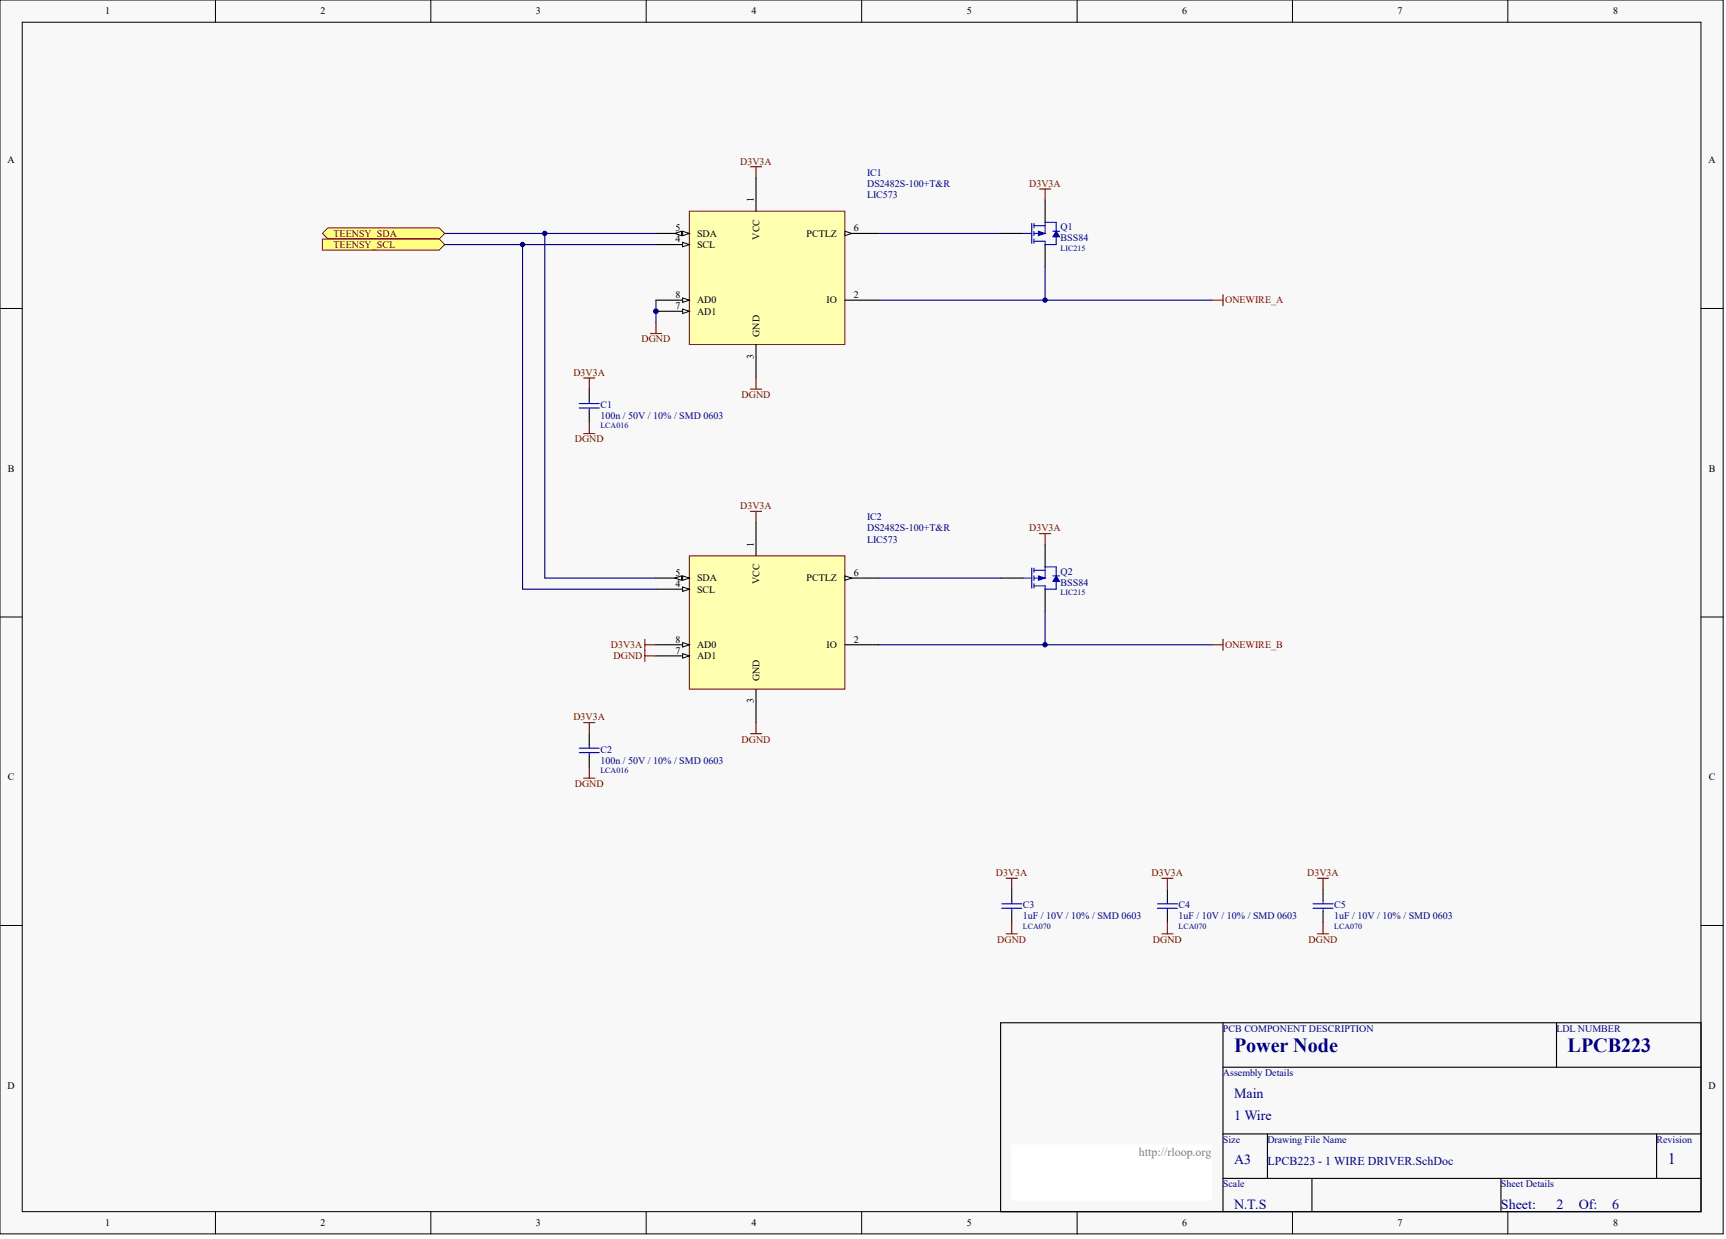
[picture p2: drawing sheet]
<svg xmlns="http://www.w3.org/2000/svg" width="656mm" height="471mm" viewBox="0 0 656 471" stroke-linecap="round" stroke-linejoin="round" font-family="sans-serif">
<defs><g id="words">
<g font-size="7.6" fill="#000080">
<text x="469.2" y="399.8">Power Node</text>
<text x="596" y="399.8">LPCB223</text>
</g>
<text font-size="6.1" fill="#000080" x="634" y="442.4">1</text>
<g font-size="5.3" fill="#000080">
<text x="469.2" y="417.2">Main</text>
<text x="469.2" y="425.7">1 Wire</text>
<text x="469.2" y="442.6">A3</text>
<text x="469.2" y="459.5">N.T.S</text>
<text x="570.6" y="459.5">Sheet:</text>
<text x="591.7" y="459.5">2</text>
<text x="600.2" y="459.5">Of:</text>
<text x="612.9" y="459.5">6</text>
</g>
<text font-size="4.6" fill="#808080" x="432.9" y="439.3">http://rloop.org</text>
<text font-size="4.6" fill="#000080" x="481.8" y="442.7">LPCB223 - 1 WIRE DRIVER.SchDoc</text>
<g font-size="3.8">
<text x="40" y="5.5">1</text>
<text x="121.9" y="5.5">2</text>
<text x="203.8" y="5.5">3</text>
<text x="285.7" y="5.5">4</text>
<text x="367.6" y="5.5">5</text>
<text x="449.5" y="5.5">6</text>
<text x="531.3" y="5.5">7</text>
<text x="613.3" y="5.5">8</text>
<text x="2.8" y="62">A</text>
<text x="649.5" y="62">A</text>
<text x="286.6" y="76.9" transform="rotate(-90 286.6 76.9)">1</text>
<text x="256.8" y="87.9">5</text>
<text x="324.6" y="87.9">6</text>
<text x="256.8" y="92.1">4</text>
<text x="265" y="90">SDA</text>
<text x="265" y="94.2">SCL</text>
<text x="288.7" y="91.1" transform="rotate(-90 288.7 91.1)">VCC</text>
<text x="306.6" y="90">PCTLZ</text>
<text x="256.8" y="113.2">8</text>
<text x="324.6" y="113.2">2</text>
<text x="256.8" y="117.5">7</text>
<text x="265" y="115.4">AD0</text>
<text x="265" y="119.6">AD1</text>
<text x="314.3" y="115.4">IO</text>
<text x="288.7" y="128" transform="rotate(-90 288.7 128)">GND</text>
<text x="286.6" y="136.3" transform="rotate(-90 286.6 136.3)">3</text>
<text x="3" y="179.3">B</text>
<text x="649.6" y="179.3">B</text>
<text x="286.6" y="207.9" transform="rotate(-90 286.6 207.9)">1</text>
<text x="256.8" y="218.9">5</text>
<text x="265" y="221">SDA</text>
<text x="306.6" y="221">PCTLZ</text>
<text x="324.6" y="218.9">6</text>
<text x="256.8" y="223.1">4</text>
<text x="265" y="225.2">SCL</text>
<text x="288.7" y="222.1" transform="rotate(-90 288.7 222.1)">VCC</text>
<text x="256.8" y="244.2">8</text>
<text x="324.6" y="244.2">2</text>
<text x="256.8" y="248.5">7</text>
<text x="265" y="246.4">AD0</text>
<text x="265" y="250.6">AD1</text>
<text x="314.3" y="246.4">IO</text>
<text x="288.7" y="259" transform="rotate(-90 288.7 259)">GND</text>
<text x="286.6" y="267.3" transform="rotate(-90 286.6 267.3)">3</text>
<text x="3" y="296.6">C</text>
<text x="649.6" y="296.6">C</text>
<text x="2.8" y="413.8">D</text>
<text x="649.5" y="413.8">D</text>
<text x="40" y="466.1">1</text>
<text x="121.9" y="466.1">2</text>
<text x="203.8" y="466.1">3</text>
<text x="285.7" y="466.1">4</text>
<text x="367.6" y="466.1">5</text>
<text x="449.5" y="466.1">6</text>
<text x="531.3" y="466.1">7</text>
<text x="613.3" y="466.1">8</text>
</g>
<g font-size="3.8" fill="#800000">
<text x="281.4" y="62.5">D3V3A</text>
<text x="391.3" y="71">D3V3A</text>
<text x="126.8" y="90">TEENSY_SDA</text>
<text x="126.8" y="94.2">TEENSY_SCL</text>
<text x="465.8" y="115.4">ONEWIRE_A</text>
<text x="243.9" y="130.2">DGND</text>
<text x="218" y="142.8">D3V3A</text>
<text x="281.9" y="151.3">DGND</text>
<text x="218.5" y="168.2">DGND</text>
<text x="281.4" y="193.5">D3V3A</text>
<text x="391.3" y="202">D3V3A</text>
<text x="232.2" y="246.4">D3V3A</text>
<text x="233.3" y="250.6">DGND</text>
<text x="465.8" y="246.4">ONEWIRE_B</text>
<text x="218" y="273.8">D3V3A</text>
<text x="281.9" y="282.3">DGND</text>
<text x="218.5" y="299.2">DGND</text>
<text x="378.6" y="333">D3V3A</text>
<text x="437.8" y="333">D3V3A</text>
<text x="496.9" y="333">D3V3A</text>
<text x="379.1" y="358.3">DGND</text>
<text x="438.3" y="358.3">DGND</text>
<text x="497.5" y="358.3">DGND</text>
</g>
<g font-size="3.8" fill="#000080">
<text x="329.7" y="66.8">IC1</text>
<text x="329.7" y="71">DS2482S-100+T&amp;R</text>
<text x="329.7" y="75.2">LIC573</text>
<text x="403.2" y="87.5">Q1</text>
<text x="403.2" y="91.7">BSS84</text>
<text x="228.2" y="155.1">C1</text>
<text x="228.2" y="159.3">100n / 50V / 10% / SMD 0603</text>
<text x="329.7" y="197.8">IC2</text>
<text x="329.7" y="202">DS2482S-100+T&amp;R</text>
<text x="329.7" y="206.2">LIC573</text>
<text x="403.2" y="218.5">Q2</text>
<text x="403.2" y="222.7">BSS84</text>
<text x="228.2" y="286.1">C2</text>
<text x="228.2" y="290.3">100n / 50V / 10% / SMD 0603</text>
<text x="388.9" y="345.2">C3</text>
<text x="448" y="345.2">C4</text>
<text x="507.2" y="345.2">C5</text>
<text x="388.9" y="349.5">1uF / 10V / 10% / SMD 0603</text>
<text x="448" y="349.5">1uF / 10V / 10% / SMD 0603</text>
<text x="507.2" y="349.5">1uF / 10V / 10% / SMD 0603</text>
<text x="464.9" y="392.1">PCB COMPONENT DESCRIPTION</text>
<text x="591.7" y="392.1">LDL NUMBER</text>
<text x="464.9" y="409">Assembly Details</text>
<text x="464.9" y="434.4">Size</text>
<text x="481.8" y="434.4">Drawing File Name</text>
<text x="629.8" y="434.4">Revision</text>
<text x="464.9" y="451.3">Scale</text>
<text x="570.6" y="451.3">Sheet Details</text>
</g>
<g font-size="3" fill="#000080">
<text x="403.2" y="95.2">LIC215</text>
<text x="228.2" y="162.9">LCA016</text>
<text x="403.2" y="226.2">LIC215</text>
<text x="228.2" y="293.9">LCA016</text>
<text x="388.9" y="353">LCA070</text>
<text x="448" y="353">LCA070</text>
<text x="507.2" y="353">LCA070</text>
</g>
</g></defs>
<g fill="#f8f8f8" stroke="#000" stroke-width=".38">
<path d="M0 0h655.1v469h-655.1z"/>
<path d="M8.5 8.5h638.1v452.1h-638.1z"/>
</g>
<g fill="none" stroke="#000" stroke-width=".38">
<path d="M81.9 0v8.5M163.8 0v8.5M245.7 0v8.5M327.6 0v8.5M409.5 0v8.5M491.4 0v8.5M573.2 0v8.5M0 117.3h8.5M646.7 117.3h8.4M0 234.5h8.5M646.7 234.5h8.4M0 351.8h8.5"/>
<path d="M646.7 351.8h8.4M81.9 460.6v8.5M163.8 460.6v8.5M245.7 460.6v8.5M327.6 460.6v8.5M409.5 460.6v8.5M491.4 460.6v8.5M573.2 460.6v8.5"/>
</g>
<path d="M380.4 388.8h266.3v71.8h-266.3zM464.9 388.8v71.8M591.7 388.8v16.9M464.9 405.7h181.8M464.9 431h181.8M481.8 431v16.9M629.8 431v16.9M464.9 447.9h181.8M498.7 447.9v12.7M570.6 447.9v12.7" fill="none" stroke="#000" stroke-width=".42"/>
<path d="M384.6 435.2h76.1v21.1h-76.1z" fill="#fff" stroke="#fff" stroke-width=".38"/>
<path d="M262.1 80.3h59.1v50.7h-59.1z" fill="#ffffb0" stroke="#800000" stroke-width=".38"/>
<path d="M287.4 67.6v12.7M249.4 88.7h12.7M287.4 131v12.7" fill="none" stroke="#000" stroke-width=".42"/>
<g fill="#f8f8f8" stroke="#000" stroke-width=".38">
<path d="M259.5 87.9l2.6 .8-2.6 .9z"/>
<path d="M256.6 88.7l2.5-.8v1.7z"/>
</g>
<path d="M249.4 93h12.7" fill="none" stroke="#000" stroke-width=".42"/>
<path d="M259.5 92.1l2.6 .9-2.6 .8z" fill="#f8f8f8" stroke="#000" stroke-width=".38"/>
<path d="M321.2 88.7h12.7" fill="none" stroke="#000" stroke-width=".42"/>
<path d="M321.2 87.9l2.6 .8-2.6 .9z" fill="#f8f8f8" stroke="#000" stroke-width=".38"/>
<path d="M249.4 114.1h12.7" fill="none" stroke="#000" stroke-width=".42"/>
<path d="M259.5 113.2l2.6 .9-2.6 .8z" fill="#f8f8f8" stroke="#000" stroke-width=".38"/>
<path d="M249.4 118.3h12.7" fill="none" stroke="#000" stroke-width=".42"/>
<path d="M259.5 117.5l2.6 .8-2.6 .9z" fill="#f8f8f8" stroke="#000" stroke-width=".38"/>
<circle cx="249.4" cy="118.3" r=".82" fill="#000080" stroke="#000080" stroke-width=".38"/>
<path d="M321.2 114.1h12.7" fill="none" stroke="#000" stroke-width=".42"/>
<path d="M285.3 63.4h4.2M287.4 63.4v4.2M285.3 147.9h4.2M287.4 143.7v4.2" fill="none" stroke="#800000" stroke-width=".42"/>
<g fill="#ffff80" stroke="#800000" stroke-width=".38">
<path d="M122.6 88.7l2.1-2.1h42.3l2.1 2.1-2.1 2.2h-42.3z" fill-rule="evenodd"/>
<path d="M122.6 90.9h44.4l2.1 2.1-2.1 2.1h-44.4z" fill-rule="evenodd"/>
</g>
<g fill="none" stroke="#800000" stroke-width=".42">
<path d="M395.2 71.8h4.2M397.3 71.8v4.3M247.3 126.8h4.2M249.4 122.5v4.3M221.9 143.7h4.2M224 143.7v4.2M221.9 164.8h4.2M224 160.6v4.2M382.5 333.8h4.2M384.6 333.8v4.3M441.7 333.8h4.2M443.8 333.8v4.3"/>
<path d="M500.9 333.8h4.2M503 333.8v4.3M382.5 355h4.2M384.6 350.7v4.3M441.7 355h4.2M443.8 350.7v4.3M500.9 355h4.2M503 350.7v4.3"/>
</g>
<path d="M169.1 88.7h80.3M169.1 93h80.3M333.9 88.7h46.5M249.4 114.1v8.4M333.9 114.1h126.8M397.3 101.4v12.7" fill="none" stroke="#000080" stroke-width=".42"/>
<path d="M397.3 76.1v8.4M380.4 88.7h8.5M397.3 93v8.4M224 147.9v4.2M224 156.4v4.2M384.6 338.1v4.2M443.8 338.1v4.2M503 338.1v4.2M384.6 346.5v4.2M443.8 346.5v4.2M503 346.5v4.2" fill="none" stroke="#000" stroke-width=".42"/>
<g fill="none" stroke="#00f" stroke-width=".42">
<path d="M388.9 88.7h3.3M392.2 84.9v7.6M393.1 85.8h4.2M393.1 84.9v1.7M393.1 87.9v1.7M393.1 90.9v1.6M400.3 87.9h2.5M401.5 90v3h-4.2v-1.3h-4.2M401.5 87.9v-3.4h-4.2v4.2h-4.2M220.2 155.1h7.6M220.2 153.4h7.6M224 152.1v1.3"/>
<path d="M224 155.1v1.3M380.8 345.2h7.6M380.8 343.6h7.6M384.6 342.3v1.3M384.6 345.2v1.3M440 345.2h7.6M440 343.6h7.6M443.8 342.3v1.3M443.8 345.2v1.3M499.2 345.2h7.6M499.2 343.6h7.6M503 342.3v1.3"/>
<path d="M503 345.2v1.3"/>
</g>
<g fill="#00f" stroke="#00f" stroke-width=".38">
<path d="M394.8 87.9l2.5 .8-2.5 .9z"/>
<path d="M401.5 87.9l1.3 2.1h-2.5z"/>
</g>
<circle cx="397.3" cy="114.1" r=".82" fill="#000080" stroke="#000080" stroke-width=".38"/>
<path d="M262.1 211.3h59.1v50.7h-59.1z" fill="#ffffb0" stroke="#800000" stroke-width=".38"/>
<path d="M287.4 198.6v12.7M249.4 219.7h12.7M287.4 262v12.7" fill="none" stroke="#000" stroke-width=".42"/>
<g fill="#f8f8f8" stroke="#000" stroke-width=".38">
<path d="M259.5 218.9l2.6 .8-2.6 .9z"/>
<path d="M256.6 219.7l2.5-.8v1.7z"/>
</g>
<path d="M249.4 224h12.7" fill="none" stroke="#000" stroke-width=".42"/>
<path d="M259.5 223.1l2.6 .9-2.6 .8z" fill="#f8f8f8" stroke="#000" stroke-width=".38"/>
<path d="M321.2 219.7h12.7" fill="none" stroke="#000" stroke-width=".42"/>
<path d="M321.2 218.9l2.6 .8-2.6 .9z" fill="#f8f8f8" stroke="#000" stroke-width=".38"/>
<path d="M249.4 245.1h12.7" fill="none" stroke="#000" stroke-width=".42"/>
<path d="M259.5 244.2l2.6 .9-2.6 .8z" fill="#f8f8f8" stroke="#000" stroke-width=".38"/>
<path d="M249.4 249.3h12.7" fill="none" stroke="#000" stroke-width=".42"/>
<path d="M259.5 248.5l2.6 .8-2.6 .9z" fill="#f8f8f8" stroke="#000" stroke-width=".38"/>
<path d="M380.4 219.7h8.5M397.3 207.1v8.4M397.3 224v8.4M321.2 245.1h12.7M224 278.9v4.2M224 287.3v4.3" fill="none" stroke="#000" stroke-width=".42"/>
<g fill="none" stroke="#800000" stroke-width=".42">
<path d="M460.7 114.1h4.2M464.9 112v4.2M285.3 194.4h4.2M287.4 194.4v4.2M395.2 202.8h4.2M397.3 202.8v4.3M245.1 243v8.4M245.1 249.3h4.3M245.1 245.1h4.3M460.7 245.1h4.2M464.9 243v4.2M221.9 274.7h4.2"/>
<path d="M224 274.7v4.2M285.3 278.9h4.2M287.4 274.7v4.2M221.9 295.8h4.2M224 291.6v4.2"/>
</g>
<g fill="none" stroke="#00f" stroke-width=".42">
<path d="M388.9 219.7h3.3M392.2 215.9v7.6M393.1 216.8h4.2M393.1 215.9v1.7M393.1 218.9v1.7M400.3 218.9h2.5M401.5 218.9v-3.4h-4.2v4.2h-4.2M393.1 221.8v1.7M401.5 221v3h-4.2v-1.3h-4.2M220.2 286.1h7.6M220.2 284.4h7.6M224 283.1v1.3"/>
<path d="M224 286.1v1.2"/>
</g>
<g fill="#00f" stroke="#00f" stroke-width=".38">
<path d="M394.8 218.9l2.5 .8-2.5 .9z"/>
<path d="M401.5 218.9l1.3 2.1h-2.5z"/>
</g>
<path d="M198.7 93v131h50.7M207.1 88.7v131h42.3M333.9 219.7h46.5M397.3 232.4v12.7M333.9 245.1h126.8" fill="none" stroke="#000080" stroke-width=".42"/>
<g fill="#000080" stroke="#000080" stroke-width=".38">
<circle cx="397.3" cy="245.1" r=".82"/>
<circle cx="207.1" cy="88.7" r=".82"/>
<circle cx="198.6" cy="92.9" r=".82"/>
</g>
<use href="#words"/>
</svg>
